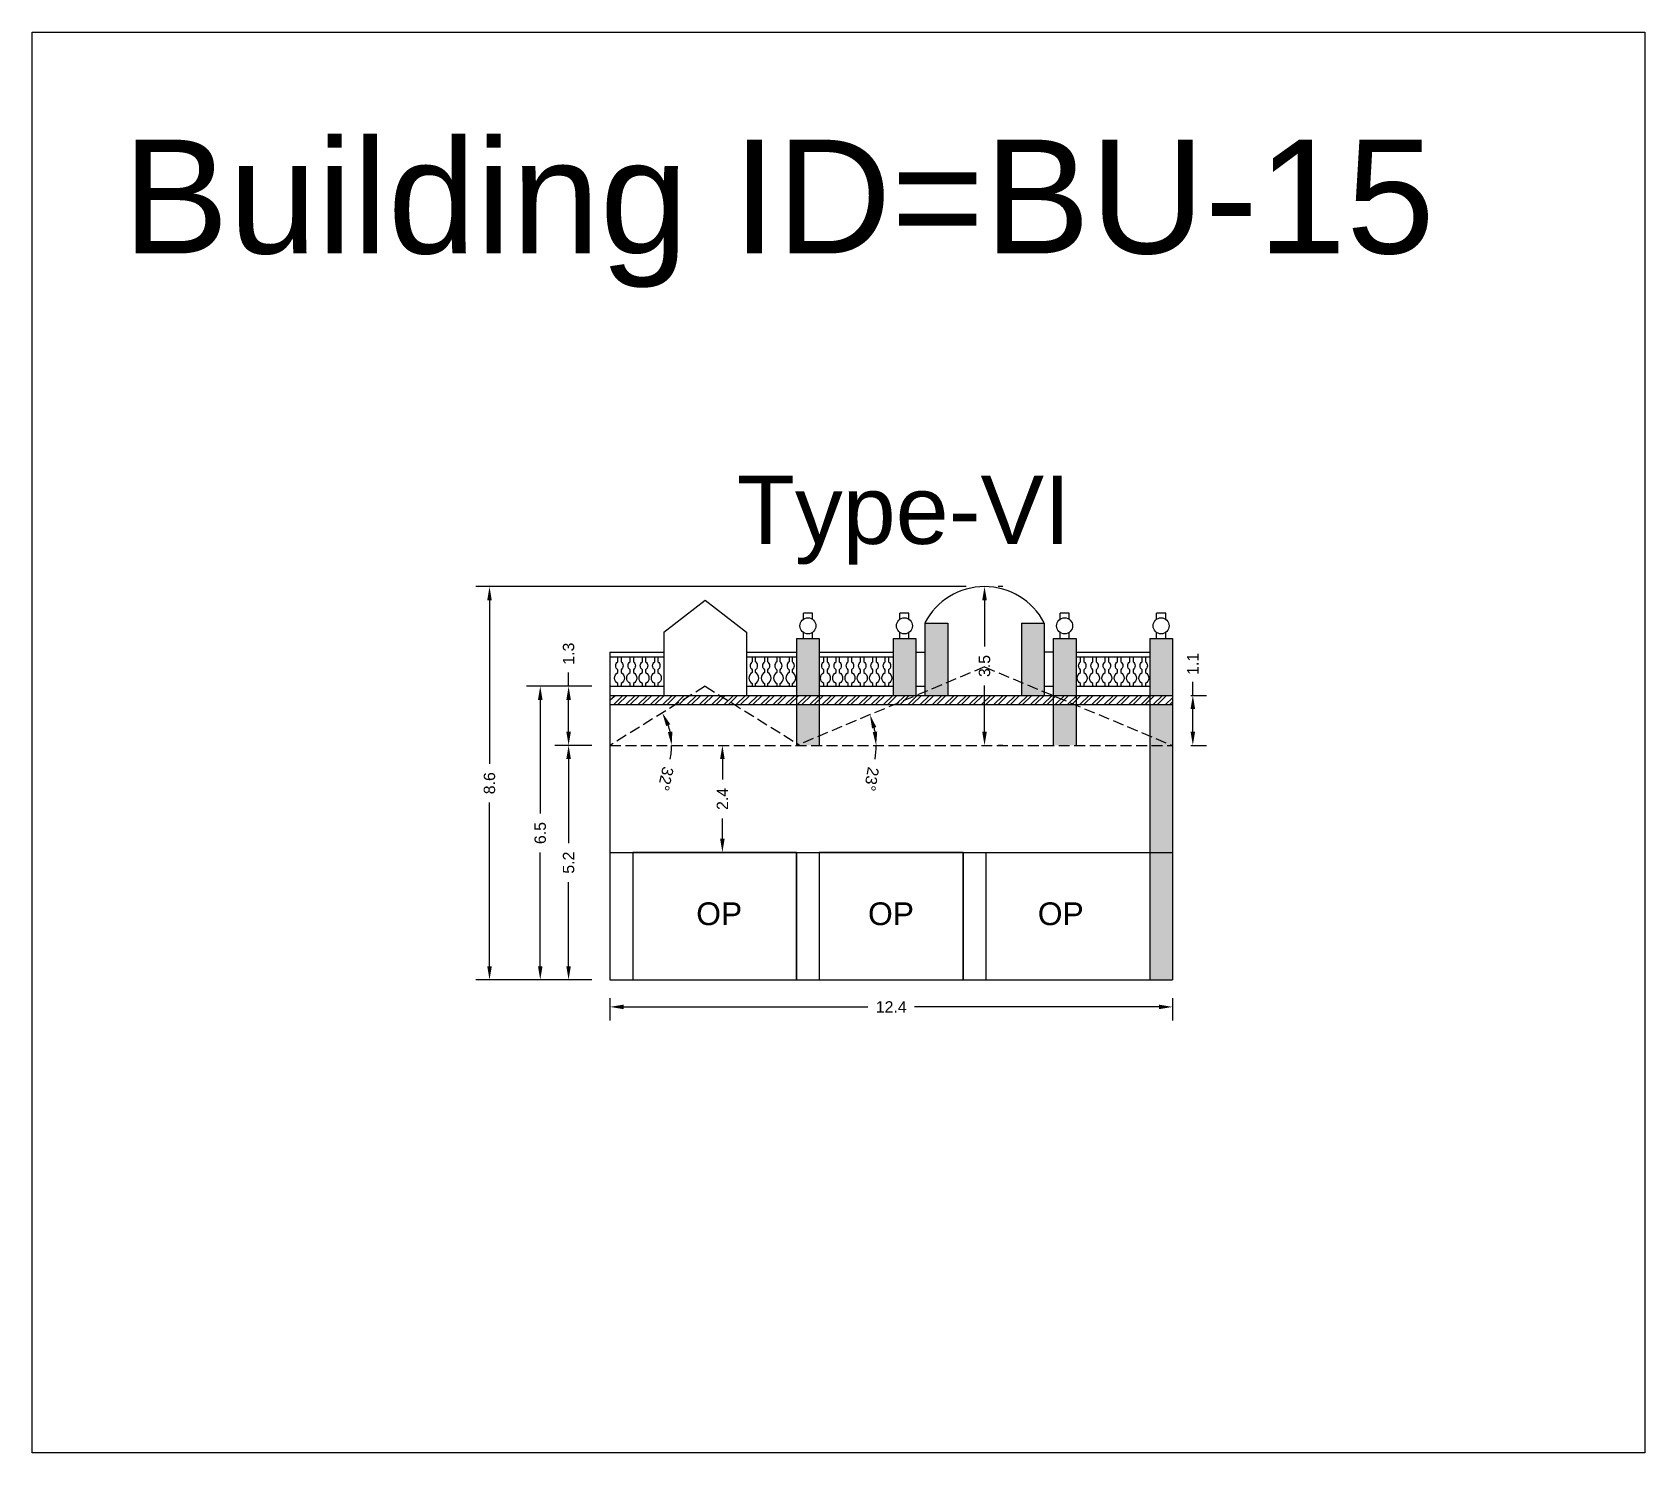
# Model space of a CAD drawing. Header units: metres. Extents: x 3416649 to 3417093, y -6712874 to -6712690.
# Drawn here: x 3416818.01 to 3416853.44, y -6712756.36 to -6712725.15 of the extents above; entities that cross this region are included whole.
import ezdxf

# ---------------------------------------------------------------- set-up
doc = ezdxf.new("R2010")
doc.units = ezdxf.units.M
doc.linetypes.add('ACAD_ISO02W100', pattern=[15, 12, -3])
doc.layers.add('Dotted', color=7, linetype='ACAD_ISO02W100', plot=False)
doc.styles.get("Standard").update_dxf_attribs({"font": 'arial.ttf'})
doc.dimstyles.new('ISO-25', dxfattribs={"dimtxt": 0.25, "dimasz": 0.3, "dimexe": 0.3, "dimexo": 0.4, "dimgap": 0.2, "dimtad": 0, "dimdec": 1, "dimdsep": 46, "dimtxsty": 'Standard', "dimcen": 2.5, "dimadec": 0, "dimazin": 0, "dimtfac": 1, "dimtdec": 1, "dimtmove": 0, "dimatfit": 3, "dimfxl": 1, "dimarcsym": 0})

msp = doc.modelspace()

# ---------------------------------------------------------------- texts
at = {"attachment_point": 1}
for s, width, heights, insert, char_height in [('Building ID=BU-15', 67.86454, [0.517], (3416819.998, -6712727.506), 2.5), ('Type-VI', 9.99112, [0.517], (3416833.488, -6712734.888), 1.5), ('OP', 1.17554, [0], (3416832.598, -6712744.264), 0.5), ('OP', 1.17554, [0], (3416836.373, -6712744.264), 0.5), ('OP', 1.17554, [0], (3416840.103, -6712744.264), 0.5)]:
    msp.add_mtext_dynamic_manual_height_columns(s, width=width, gutter_width=12.5, heights=heights, dxfattribs=dict(at, insert=insert, char_height=char_height))

# ---------------------------------------------------------------- blocks, each defined once
blk = doc.blocks.new('*D128')
at = {"color": 0, "lineweight": -2, "transparency": 16777216}
for p, q in [((3416830.303, -6712740.816), (3416829.494, -6712740.816)), ((3416829.794, -6712741.116), (3416829.794, -6712742.964)), ((3416829.794, -6712745.666), (3416829.794, -6712743.817)), ((3416830.303, -6712745.966), (3416829.494, -6712745.966))]:
    blk.add_line(p, q, dxfattribs=at)
at = {"color": 0, "transparency": 16777216}
for points in [[(3416829.744, -6712741.116), (3416829.844, -6712741.116), (3416829.794, -6712740.816)], [(3416829.744, -6712745.666), (3416829.844, -6712745.666), (3416829.794, -6712745.966)]]:
    blk.add_solid(points, dxfattribs=at)
at = {"layer": 'Defpoints', "color": 0, "transparency": 16777216}
for p in [(3416829.794, -6712740.816), (3416830.703, -6712740.816), (3416830.703, -6712745.966)]:
    blk.add_point(p, dxfattribs=at)
at = {"color": 0, "transparency": 16777216, "insert": (3416829.794, -6712743.391), "char_height": 0.25, "attachment_point": 5, "rotation": 90}
blk.add_mtext('5.2', dxfattribs=at)
blk = doc.blocks.new('*D129')
at = {"color": 0, "lineweight": -2, "transparency": 16777216}
for start, end in [(12.7124, 19.1696), (347.2876, 360)]:
    blk.add_arc((3416830.703, -6712740.816), 1.355, start, end, dxfattribs=at)
at = {"color": 0, "transparency": 16777216}
for points in [[(3416831.937, -6712740.392), (3416832.028, -6712740.349), (3416831.853, -6712740.1)], [(3416832.074, -6712740.512), (3416831.975, -6712740.523), (3416832.058, -6712740.816)]]:
    blk.add_solid(points, dxfattribs=at)
at = {"layer": 'Defpoints', "color": 0, "transparency": 16777216}
for p in [(3416832.793, -6712739.516), (3416831.966, -6712740.325), (3416830.703, -6712740.816), (3416830.703, -6712740.816), (3416843.063, -6712740.816)]:
    blk.add_point(p, dxfattribs=at)
at = {"color": 0, "transparency": 16777216, "insert": (3416831.926, -6712741.548), "char_height": 0.25, "attachment_point": 5, "rotation": 257.2876}
blk.add_mtext('32°', dxfattribs=at)
blk = doc.blocks.new('*D130')
at = {"color": 0, "lineweight": -2, "transparency": 16777216}
for start, end in [(9.8419, 12.8272), (350.1581, 360)]:
    blk.add_arc((3416834.803, -6712740.816), 1.749, start, end, dxfattribs=at)
at = {"color": 0, "transparency": 16777216}
for points in [[(3416836.46, -6712740.443), (3416836.555, -6712740.412), (3416836.416, -6712740.142)], [(3416836.575, -6712740.513), (3416836.476, -6712740.521), (3416836.551, -6712740.816)]]:
    blk.add_solid(points, dxfattribs=at)
at = {"layer": 'Defpoints', "color": 0, "transparency": 16777216}
for p in [(3416838.933, -6712739.091), (3416836.491, -6712740.36), (3416830.703, -6712740.816), (3416834.803, -6712740.816), (3416843.063, -6712740.816)]:
    blk.add_point(p, dxfattribs=at)
at = {"color": 0, "transparency": 16777216, "insert": (3416836.449, -6712741.555), "char_height": 0.25, "attachment_point": 5, "rotation": 260.1581}
blk.add_mtext('23°', dxfattribs=at)
blk = doc.blocks.new('*D131')
at = {"color": 0, "lineweight": -2, "transparency": 16777216}
for p, q in [((3416829.794, -6712739.516), (3416829.794, -6712739.216)), ((3416830.303, -6712739.516), (3416829.494, -6712739.516)), ((3416829.794, -6712740.516), (3416829.794, -6712739.816)), ((3416830.303, -6712740.816), (3416829.494, -6712740.816))]:
    blk.add_line(p, q, dxfattribs=at)
at = {"color": 0, "transparency": 16777216}
for points in [[(3416829.744, -6712739.816), (3416829.844, -6712739.816), (3416829.794, -6712739.516)], [(3416829.744, -6712740.516), (3416829.844, -6712740.516), (3416829.794, -6712740.816)]]:
    blk.add_solid(points, dxfattribs=at)
at = {"layer": 'Defpoints', "color": 0, "transparency": 16777216}
for p in [(3416829.794, -6712739.516), (3416830.703, -6712739.516), (3416830.703, -6712740.816)]:
    blk.add_point(p, dxfattribs=at)
at = {"color": 0, "transparency": 16777216, "insert": (3416829.794, -6712738.8), "char_height": 0.25, "attachment_point": 5, "rotation": 90}
blk.add_mtext('1.3', dxfattribs=at)
blk = doc.blocks.new('*D132')
at = {"color": 0, "lineweight": -2, "transparency": 16777216}
for p, q in [((3416839.333, -6712737.326), (3416839.233, -6712737.326)), ((3416838.933, -6712737.626), (3416838.933, -6712738.642)), ((3416838.933, -6712740.516), (3416838.933, -6712739.499)), ((3416839.333, -6712740.816), (3416839.233, -6712740.816))]:
    blk.add_line(p, q, dxfattribs=at)
at = {"color": 0, "transparency": 16777216}
for points in [[(3416838.883, -6712737.626), (3416838.983, -6712737.626), (3416838.933, -6712737.326)], [(3416838.883, -6712740.516), (3416838.983, -6712740.516), (3416838.933, -6712740.816)]]:
    blk.add_solid(points, dxfattribs=at)
at = {"layer": 'Defpoints', "color": 0, "transparency": 16777216}
for p in [(3416838.933, -6712737.326), (3416838.933, -6712740.816), (3416838.933, -6712740.816)]:
    blk.add_point(p, dxfattribs=at)
at = {"color": 0, "transparency": 16777216, "insert": (3416838.933, -6712739.071), "char_height": 0.25, "attachment_point": 5, "rotation": 90}
blk.add_mtext('3.5', dxfattribs=at)
blk = doc.blocks.new('*D133')
at = {"color": 0, "lineweight": -2, "transparency": 16777216}
for p, q in [((3416830.303, -6712739.516), (3416828.871, -6712739.516)), ((3416829.171, -6712739.816), (3416829.171, -6712742.312)), ((3416829.171, -6712745.666), (3416829.171, -6712743.17)), ((3416830.303, -6712745.966), (3416828.871, -6712745.966))]:
    blk.add_line(p, q, dxfattribs=at)
at = {"color": 0, "transparency": 16777216}
for points in [[(3416829.121, -6712739.816), (3416829.221, -6712739.816), (3416829.171, -6712739.516)], [(3416829.121, -6712745.666), (3416829.221, -6712745.666), (3416829.171, -6712745.966)]]:
    blk.add_solid(points, dxfattribs=at)
at = {"layer": 'Defpoints', "color": 0, "transparency": 16777216}
for p in [(3416829.171, -6712739.516), (3416830.703, -6712739.516), (3416830.703, -6712745.966)]:
    blk.add_point(p, dxfattribs=at)
at = {"color": 0, "transparency": 16777216, "insert": (3416829.171, -6712742.741), "char_height": 0.25, "attachment_point": 5, "rotation": 90}
blk.add_mtext('6.5', dxfattribs=at)
blk = doc.blocks.new('*D134')
at = {"color": 0, "lineweight": -2, "transparency": 16777216}
for p, q in [((3416830.703, -6712746.366), (3416830.703, -6712746.861)), ((3416843.063, -6712746.366), (3416843.063, -6712746.861)), ((3416831.003, -6712746.561), (3416836.37, -6712746.561)), ((3416842.763, -6712746.561), (3416837.395, -6712746.561))]:
    blk.add_line(p, q, dxfattribs=at)
at = {"color": 0, "transparency": 16777216}
for points in [[(3416831.003, -6712746.511), (3416831.003, -6712746.611), (3416830.703, -6712746.561)], [(3416842.763, -6712746.511), (3416842.763, -6712746.611), (3416843.063, -6712746.561)]]:
    blk.add_solid(points, dxfattribs=at)
at = {"layer": 'Defpoints', "color": 0, "transparency": 16777216}
for p in [(3416830.703, -6712745.966), (3416843.063, -6712745.966), (3416843.063, -6712746.561)]:
    blk.add_point(p, dxfattribs=at)
at = {"color": 0, "transparency": 16777216, "insert": (3416836.883, -6712746.561), "char_height": 0.25, "attachment_point": 5}
blk.add_mtext('12.4', dxfattribs=at)
blk = doc.blocks.new('*D135')
at = {"color": 0, "lineweight": -2, "transparency": 16777216}
for p, q in [((3416838.533, -6712737.326), (3416827.756, -6712737.326)), ((3416828.056, -6712737.626), (3416828.056, -6712741.218)), ((3416828.056, -6712745.666), (3416828.056, -6712742.073)), ((3416830.303, -6712745.966), (3416827.756, -6712745.966))]:
    blk.add_line(p, q, dxfattribs=at)
at = {"color": 0, "transparency": 16777216}
for points in [[(3416828.006, -6712737.626), (3416828.106, -6712737.626), (3416828.056, -6712737.326)], [(3416828.006, -6712745.666), (3416828.106, -6712745.666), (3416828.056, -6712745.966)]]:
    blk.add_solid(points, dxfattribs=at)
at = {"layer": 'Defpoints', "color": 0, "transparency": 16777216}
for p in [(3416828.056, -6712737.326), (3416838.933, -6712737.326), (3416830.703, -6712745.966)]:
    blk.add_point(p, dxfattribs=at)
at = {"color": 0, "transparency": 16777216, "insert": (3416828.056, -6712741.646), "char_height": 0.25, "attachment_point": 5, "rotation": 90}
blk.add_mtext('8.6', dxfattribs=at)
blk = doc.blocks.new('*D136')
at = {"color": 0, "lineweight": -2, "transparency": 16777216}
for p, q in [((3416832.876, -6712740.816), (3416832.873, -6712740.816)), ((3416833.173, -6712741.116), (3416833.173, -6712741.562)), ((3416833.173, -6712742.866), (3416833.173, -6712742.42)), ((3416832.876, -6712743.166), (3416832.873, -6712743.166))]:
    blk.add_line(p, q, dxfattribs=at)
at = {"color": 0, "transparency": 16777216}
for points in [[(3416833.123, -6712741.116), (3416833.223, -6712741.116), (3416833.173, -6712740.816)], [(3416833.123, -6712742.866), (3416833.223, -6712742.866), (3416833.173, -6712743.166)]]:
    blk.add_solid(points, dxfattribs=at)
at = {"layer": 'Defpoints', "color": 0, "transparency": 16777216}
for p in [(3416833.173, -6712740.816), (3416833.276, -6712740.816), (3416833.276, -6712743.166)]:
    blk.add_point(p, dxfattribs=at)
at = {"color": 0, "transparency": 16777216, "insert": (3416833.173, -6712741.991), "char_height": 0.25, "attachment_point": 5, "rotation": 90}
blk.add_mtext('2.4', dxfattribs=at)
blk = doc.blocks.new('*D137')
at = {"color": 0, "lineweight": -2, "transparency": 16777216}
for p, q in [((3416843.51, -6712739.716), (3416843.51, -6712739.416)), ((3416843.463, -6712739.716), (3416843.81, -6712739.716)), ((3416843.51, -6712740.516), (3416843.51, -6712740.016)), ((3416843.463, -6712740.816), (3416843.81, -6712740.816))]:
    blk.add_line(p, q, dxfattribs=at)
at = {"color": 0, "transparency": 16777216}
for points in [[(3416843.46, -6712740.016), (3416843.56, -6712740.016), (3416843.51, -6712739.716)], [(3416843.46, -6712740.516), (3416843.56, -6712740.516), (3416843.51, -6712740.816)]]:
    blk.add_solid(points, dxfattribs=at)
at = {"layer": 'Defpoints', "color": 0, "transparency": 16777216}
for p in [(3416843.063, -6712739.716), (3416843.51, -6712739.716), (3416843.063, -6712740.816)]:
    blk.add_point(p, dxfattribs=at)
at = {"color": 0, "transparency": 16777216, "insert": (3416843.51, -6712739.024), "char_height": 0.25, "attachment_point": 5, "rotation": 90}
blk.add_mtext('1.1', dxfattribs=at)

# ---------------------------------------------------------------- dimensions: what is measured, and where the dimension line sits
for base, p1, p2, picture, middle in [((3416828.056, -6712737.326), (3416830.703, -6712745.966), (3416838.933, -6712737.326), '*D135', (3416828.056, -6712741.646)), ((3416838.933, -6712740.816), (3416838.933, -6712737.326), (3416838.933, -6712740.816), '*D132', (3416838.933, -6712739.071)), ((3416829.794, -6712739.516), (3416830.703, -6712740.816), (3416830.703, -6712739.516), '*D131', (3416829.794, -6712738.8)), ((3416843.51, -6712739.716), (3416843.063, -6712740.816), (3416843.063, -6712739.716), '*D137', (3416843.51, -6712739.024)), ((3416829.171390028, -6712739.515726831), (3416830.702761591, -6712745.965726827), (3416830.702761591, -6712739.515726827), '*D133', (3416829.171390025, -6712742.74072683)), ((3416829.793734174, -6712740.815726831), (3416830.702761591, -6712745.965726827), (3416830.702761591, -6712740.815726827), '*D128', (3416829.793734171, -6712743.39072683)), ((3416833.173305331, -6712740.815726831), (3416833.275646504, -6712743.165726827), (3416833.275646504, -6712740.815726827), '*D136', (3416833.173305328, -6712741.99072683))]:
    dim = msp.add_linear_dim(base=base, p1=p1, p2=p2, angle=90, dimstyle='ISO-25')
    dim.commit()
    dim.dimension.update_dxf_attribs({"geometry": picture, "text_midpoint": middle})
for base, line2, picture, middle in [((3416836.491, -6712740.36), ((3416838.933, -6712739.091), (3416834.803, -6712740.816)), '*D130', (3416836.449, -6712741.555)), ((3416831.966, -6712740.325), ((3416832.793, -6712739.516), (3416830.703, -6712740.816)), '*D129', (3416831.926, -6712741.548))]:
    dim = msp.add_angular_dim_2l(base=base, line1=((3416830.703, -6712740.816), (3416843.063, -6712740.816)), line2=line2, dimstyle='ISO-25')
    dim.commit()
    dim.dimension.update_dxf_attribs({"geometry": picture, "text_midpoint": middle})
dim = msp.add_linear_dim(base=(3416843.063, -6712746.561), p1=(3416830.703, -6712745.966), p2=(3416843.063, -6712745.966), dimstyle='ISO-25')
dim.commit()
dim.dimension.update_dxf_attribs({"geometry": '*D134', "text_midpoint": (3416836.883, -6712746.561)})

# ---------------------------------------------------------------- hatches: boundary and pattern name
h = msp.add_hatch(color=256)
h.dxf.hatch_style = 1
h.paths.add_polyline_path([(3416843.063, -6712738.466), (3416842.563, -6712738.466), (3416842.563, -6712739.716), (3416843.063, -6712739.716)])
h.paths.add_polyline_path([(3416843.063, -6712739.916), (3416842.563, -6712739.916), (3416842.563, -6712740.607), (3416843.063, -6712740.816)])
h.paths.add_polyline_path([(3416843.063, -6712740.816), (3416842.563, -6712740.816), (3416842.563, -6712743.166), (3416843.063, -6712743.166)])
h.paths.add_polyline_path([(3416843.063, -6712743.166), (3416842.563, -6712743.166), (3416842.563, -6712745.966), (3416843.063, -6712745.966)])
h.paths.add_polyline_path([(3416842.563, -6712740.607), (3416842.563, -6712740.816), (3416843.063, -6712740.816)], flags=17)
h.paths.add_polyline_path([(3416840.943, -6712739.93), (3416840.908, -6712739.916), (3416840.443, -6712739.916), (3416840.443, -6712740.816), (3416840.943, -6712740.816)])
h.paths.add_polyline_path([(3416840.943, -6712738.466), (3416840.443, -6712738.466), (3416840.443, -6712739.716), (3416840.943, -6712739.716)])
h.paths.add_polyline_path([(3416838.123, -6712738.126), (3416837.623, -6712738.126), (3416837.623, -6712739.638), (3416838.123, -6712739.429)])
h.paths.add_polyline_path([(3416838.123, -6712739.429), (3416837.623, -6712739.638), (3416837.623, -6712739.716), (3416838.123, -6712739.716)])
h.paths.add_polyline_path([(3416840.243, -6712738.126), (3416839.743, -6712738.126), (3416839.743, -6712739.429), (3416840.243, -6712739.638)])
h.paths.add_polyline_path([(3416839.743, -6712739.429), (3416839.743, -6712739.716), (3416840.243, -6712739.716), (3416840.243, -6712739.638)])
h.paths.add_polyline_path([(3416837.423, -6712738.466), (3416836.923, -6712738.466), (3416836.923, -6712739.716), (3416837.423, -6712739.716)])
h.paths.add_polyline_path([(3416835.303, -6712738.466), (3416834.803, -6712738.466), (3416834.803, -6712739.716), (3416835.303, -6712739.716)])
h.paths.add_polyline_path([(3416835.303, -6712739.916), (3416834.803, -6712739.916), (3416834.803, -6712740.766), (3416834.851, -6712740.796), (3416835.303, -6712740.607)])
h.paths.add_polyline_path([(3416835.303, -6712740.607), (3416834.851, -6712740.796), (3416834.883, -6712740.816), (3416835.303, -6712740.816)])
h = msp.add_hatch()
h.set_pattern_fill('ANSI32', color=256, scale=0.02)
h.set_pattern_definition([(45, (-17.86254, 2.39996), (-0.134703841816, 0.134703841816), []), (45, (-17.77274, 2.39996), (-0.134703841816, 0.134703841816), [])])
h.paths.add_polyline_path([(3416830.703, -6712739.716), (3416830.703, -6712739.916), (3416843.063, -6712739.916), (3416843.063, -6712739.716)])

# ---------------------------------------------------------------- linework, layer by layer
for points in [[(3416818.009, -6712725.146), (3416853.44, -6712725.146), (3416853.44, -6712756.357), (3416818.009, -6712756.357)], [(3416834.803, -6712743.166), (3416831.203, -6712743.166), (3416831.203, -6712745.966), (3416834.803, -6712745.966)], [(3416838.463, -6712743.166), (3416835.303, -6712743.166), (3416835.303, -6712745.966), (3416838.463, -6712745.966)]]:
    msp.add_lwpolyline(points, close=True)
for points in [[(3416831.883, -6712738.326), (3416832.793, -6712737.626), (3416833.703, -6712738.326)], [(3416834.953, -6712738.043), (3416834.953, -6712737.91)], [(3416835.153, -6712737.91), (3416834.953, -6712737.91)], [(3416835.153, -6712738.043), (3416835.153, -6712737.91)], [(3416837.073, -6712738.043), (3416837.073, -6712737.91)], [(3416837.273, -6712737.91), (3416837.073, -6712737.91)], [(3416837.273, -6712738.043), (3416837.273, -6712737.91)], [(3416837.623, -6712738.126), (3416837.623, -6712739.716)], [(3416837.623, -6712738.126), (3416838.123, -6712738.126)], [(3416838.123, -6712738.126), (3416838.123, -6712739.716)], [(3416839.743, -6712738.126), (3416839.743, -6712739.716)], [(3416839.743, -6712738.126), (3416840.243, -6712738.126)], [(3416840.243, -6712738.126), (3416840.243, -6712739.716)], [(3416840.593, -6712738.043), (3416840.593, -6712737.91)], [(3416840.793, -6712737.91), (3416840.593, -6712737.91)], [(3416840.793, -6712738.043), (3416840.793, -6712737.91)], [(3416842.713, -6712738.043), (3416842.713, -6712737.91)], [(3416842.913, -6712737.91), (3416842.713, -6712737.91)], [(3416842.913, -6712738.043), (3416842.913, -6712737.91)], [(3416831.883, -6712738.326), (3416831.883, -6712739.716)], [(3416833.703, -6712738.326), (3416833.703, -6712739.716)], [(3416834.803, -6712738.466), (3416834.803, -6712740.816)], [(3416834.803, -6712738.466), (3416835.303, -6712738.466)], [(3416834.803, -6712738.466), (3416835.303, -6712738.466)], [(3416834.803, -6712738.466), (3416835.303, -6712738.466)], [(3416834.953, -6712738.466), (3416834.953, -6712738.332)], [(3416834.953, -6712738.466), (3416835.153, -6712738.466)], [(3416835.153, -6712738.466), (3416835.153, -6712738.332)], [(3416835.303, -6712738.466), (3416835.303, -6712740.816)], [(3416836.923, -6712738.466), (3416836.923, -6712739.716)], [(3416836.923, -6712738.466), (3416837.423, -6712738.466)], [(3416836.923, -6712738.466), (3416837.423, -6712738.466)], [(3416836.923, -6712738.466), (3416837.423, -6712738.466)], [(3416836.923, -6712738.466), (3416837.423, -6712738.466)], [(3416837.073, -6712738.466), (3416837.073, -6712738.332)], [(3416837.073, -6712738.466), (3416837.273, -6712738.466)], [(3416837.273, -6712738.466), (3416837.273, -6712738.332)], [(3416837.423, -6712738.466), (3416837.423, -6712739.716)], [(3416840.443, -6712738.466), (3416840.443, -6712740.816)], [(3416840.443, -6712738.466), (3416840.943, -6712738.466)], [(3416840.443, -6712738.466), (3416840.943, -6712738.466)], [(3416840.443, -6712738.466), (3416840.943, -6712738.466)], [(3416840.443, -6712738.466), (3416840.943, -6712738.466)], [(3416840.593, -6712738.466), (3416840.593, -6712738.332)], [(3416840.593, -6712738.466), (3416840.793, -6712738.466)], [(3416840.793, -6712738.466), (3416840.793, -6712738.332)], [(3416840.943, -6712738.466), (3416840.943, -6712740.816)], [(3416842.563, -6712738.466), (3416842.563, -6712745.966)], [(3416842.563, -6712738.466), (3416843.063, -6712738.466)], [(3416842.563, -6712738.466), (3416843.063, -6712738.466)], [(3416842.563, -6712738.466), (3416843.063, -6712738.466)], [(3416842.713, -6712738.466), (3416842.713, -6712738.332)], [(3416842.713, -6712738.466), (3416842.913, -6712738.466)], [(3416842.913, -6712738.466), (3416842.913, -6712738.332)], [(3416843.063, -6712738.466), (3416843.063, -6712745.966)], [(3416830.703, -6712738.766), (3416831.883, -6712738.766)], [(3416830.703, -6712738.766), (3416830.703, -6712745.966)], [(3416830.703, -6712738.866), (3416831.883, -6712738.866)], [(3416833.703, -6712738.766), (3416834.803, -6712738.766)], [(3416833.703, -6712738.866), (3416834.803, -6712738.866)], [(3416835.303, -6712738.766), (3416836.923, -6712738.766)], [(3416835.303, -6712738.866), (3416836.923, -6712738.866)], [(3416837.423, -6712738.766), (3416837.623, -6712738.766)], [(3416840.443, -6712738.766), (3416840.243, -6712738.766)], [(3416840.943, -6712738.766), (3416842.563, -6712738.766)], [(3416840.943, -6712738.866), (3416842.563, -6712738.866)], [(3416830.703, -6712739.516), (3416831.883, -6712739.516)], [(3416830.946, -6712739.456), (3416830.946, -6712739.516)], [(3416831.217, -6712739.456), (3416831.217, -6712739.516)], [(3416831.487, -6712739.456), (3416831.487, -6712739.516)], [(3416831.757, -6712739.456), (3416831.757, -6712739.516)], [(3416833.703, -6712739.516), (3416834.803, -6712739.516)], [(3416833.828, -6712739.456), (3416833.828, -6712739.516)], [(3416834.099, -6712739.456), (3416834.099, -6712739.516)], [(3416834.369, -6712739.456), (3416834.369, -6712739.516)], [(3416834.639, -6712739.456), (3416834.639, -6712739.516)], [(3416835.303, -6712739.516), (3416836.923, -6712739.516)], [(3416835.472, -6712739.456), (3416835.472, -6712739.516)], [(3416835.742, -6712739.456), (3416835.742, -6712739.516)], [(3416836.013, -6712739.456), (3416836.013, -6712739.516)], [(3416836.283, -6712739.456), (3416836.283, -6712739.516)], [(3416836.553, -6712739.456), (3416836.553, -6712739.516)], [(3416836.824, -6712739.456), (3416836.824, -6712739.516)], [(3416837.423, -6712739.516), (3416837.623, -6712739.516)], [(3416840.243, -6712739.516), (3416840.443, -6712739.516)], [(3416840.943, -6712739.516), (3416842.563, -6712739.516)], [(3416841.116, -6712739.456), (3416841.116, -6712739.516)], [(3416841.386, -6712739.456), (3416841.386, -6712739.516)], [(3416841.657, -6712739.456), (3416841.657, -6712739.516)], [(3416841.927, -6712739.456), (3416841.927, -6712739.516)], [(3416842.197, -6712739.456), (3416842.197, -6712739.516)], [(3416842.467, -6712739.456), (3416842.467, -6712739.516)], [(3416830.703, -6712739.716), (3416843.063, -6712739.716)], [(3416830.703, -6712739.916), (3416843.063, -6712739.916)], [(3416830.703, -6712743.166), (3416843.063, -6712743.166)], [(3416831.203, -6712743.166), (3416831.203, -6712745.966)], [(3416834.803, -6712743.166), (3416834.803, -6712745.966)], [(3416835.303, -6712743.166), (3416835.303, -6712745.966)], [(3416838.463, -6712743.166), (3416838.463, -6712745.966)], [(3416838.963, -6712743.166), (3416838.963, -6712745.966)], [(3416830.703, -6712745.966), (3416843.063, -6712745.966)], [(3416830.703, -6712745.966), (3416831.883, -6712745.966)]]:
    msp.add_lwpolyline(points)
for points in [[(3416830.874, -6712739.516), (3416830.874, -6712739.456, -0.59952), (3416830.874, -6712739.214), (3416830.874, -6712739.153, -0.504557), (3416830.874, -6712738.978), (3416830.874, -6712738.866)], [(3416830.946, -6712738.866), (3416830.946, -6712738.978, -0.504557), (3416830.946, -6712739.153), (3416830.946, -6712739.214, -0.59952), (3416830.946, -6712739.456)], [(3416831.144, -6712739.516), (3416831.144, -6712739.456, -0.59952), (3416831.144, -6712739.214), (3416831.144, -6712739.153, -0.504557), (3416831.144, -6712738.978), (3416831.144, -6712738.866)], [(3416831.217, -6712738.866), (3416831.217, -6712738.978, -0.504557), (3416831.217, -6712739.153), (3416831.217, -6712739.214, -0.59952), (3416831.217, -6712739.456)], [(3416831.414, -6712739.516), (3416831.414, -6712739.456, -0.59952), (3416831.414, -6712739.214), (3416831.414, -6712739.153, -0.504557), (3416831.414, -6712738.978), (3416831.414, -6712738.866)], [(3416831.487, -6712738.866), (3416831.487, -6712738.978, -0.504557), (3416831.487, -6712739.153), (3416831.487, -6712739.214, -0.59952), (3416831.487, -6712739.456)], [(3416831.685, -6712739.516), (3416831.685, -6712739.456, -0.59952), (3416831.685, -6712739.214), (3416831.685, -6712739.153, -0.504557), (3416831.685, -6712738.978), (3416831.685, -6712738.866)], [(3416831.757, -6712738.866), (3416831.757, -6712738.978, -0.504557), (3416831.757, -6712739.153), (3416831.757, -6712739.214, -0.59952), (3416831.757, -6712739.456)], [(3416833.828, -6712738.866), (3416833.828, -6712738.978, 0.504557), (3416833.828, -6712739.153), (3416833.828, -6712739.214, 0.59952), (3416833.828, -6712739.456)], [(3416833.901, -6712739.516), (3416833.901, -6712739.456, 0.59952), (3416833.901, -6712739.214), (3416833.901, -6712739.153, 0.504557), (3416833.901, -6712738.978), (3416833.901, -6712738.866)], [(3416834.099, -6712738.866), (3416834.099, -6712738.978, 0.504557), (3416834.099, -6712739.153), (3416834.099, -6712739.214, 0.59952), (3416834.099, -6712739.456)], [(3416834.171, -6712739.516), (3416834.171, -6712739.456, 0.59952), (3416834.171, -6712739.214), (3416834.171, -6712739.153, 0.504557), (3416834.171, -6712738.978), (3416834.171, -6712738.866)], [(3416834.369, -6712738.866), (3416834.369, -6712738.978, 0.504557), (3416834.369, -6712739.153), (3416834.369, -6712739.214, 0.59952), (3416834.369, -6712739.456)], [(3416834.441, -6712739.516), (3416834.441, -6712739.456, 0.59952), (3416834.441, -6712739.214), (3416834.441, -6712739.153, 0.504557), (3416834.441, -6712738.978), (3416834.441, -6712738.866)], [(3416834.639, -6712738.866), (3416834.639, -6712738.978, 0.504557), (3416834.639, -6712739.153), (3416834.639, -6712739.214, 0.59952), (3416834.639, -6712739.456)], [(3416834.712, -6712739.516), (3416834.712, -6712739.456, 0.59952), (3416834.712, -6712739.214), (3416834.712, -6712739.153, 0.504557), (3416834.712, -6712738.978), (3416834.712, -6712738.866)], [(3416835.4, -6712739.516), (3416835.4, -6712739.456, -0.59952), (3416835.4, -6712739.214), (3416835.4, -6712739.153, -0.504557), (3416835.4, -6712738.978), (3416835.4, -6712738.866)], [(3416835.472, -6712738.866), (3416835.472, -6712738.978, -0.504557), (3416835.472, -6712739.153), (3416835.472, -6712739.214, -0.59952), (3416835.472, -6712739.456)], [(3416835.67, -6712739.516), (3416835.67, -6712739.456, -0.59952), (3416835.67, -6712739.214), (3416835.67, -6712739.153, -0.504557), (3416835.67, -6712738.978), (3416835.67, -6712738.866)], [(3416835.742, -6712738.866), (3416835.742, -6712738.978, -0.504557), (3416835.742, -6712739.153), (3416835.742, -6712739.214, -0.59952), (3416835.742, -6712739.456)], [(3416835.94, -6712739.516), (3416835.94, -6712739.456, -0.59952), (3416835.94, -6712739.214), (3416835.94, -6712739.153, -0.504557), (3416835.94, -6712738.978), (3416835.94, -6712738.866)], [(3416836.013, -6712738.866), (3416836.013, -6712738.978, -0.504557), (3416836.013, -6712739.153), (3416836.013, -6712739.214, -0.59952), (3416836.013, -6712739.456)], [(3416836.21, -6712739.516), (3416836.21, -6712739.456, -0.59952), (3416836.21, -6712739.214), (3416836.21, -6712739.153, -0.504557), (3416836.21, -6712738.978), (3416836.21, -6712738.866)], [(3416836.283, -6712738.866), (3416836.283, -6712738.978, -0.504557), (3416836.283, -6712739.153), (3416836.283, -6712739.214, -0.59952), (3416836.283, -6712739.456)], [(3416836.481, -6712739.516), (3416836.481, -6712739.456, -0.59952), (3416836.481, -6712739.214), (3416836.481, -6712739.153, -0.504557), (3416836.481, -6712738.978), (3416836.481, -6712738.866)], [(3416836.553, -6712738.866), (3416836.553, -6712738.978, -0.504557), (3416836.553, -6712739.153), (3416836.553, -6712739.214, -0.59952), (3416836.553, -6712739.456)], [(3416836.751, -6712739.516), (3416836.751, -6712739.456, -0.59952), (3416836.751, -6712739.214), (3416836.751, -6712739.153, -0.504557), (3416836.751, -6712738.978), (3416836.751, -6712738.866)], [(3416836.824, -6712738.866), (3416836.824, -6712738.978, -0.504557), (3416836.824, -6712739.153), (3416836.824, -6712739.214, -0.59952), (3416836.824, -6712739.456)], [(3416841.043, -6712739.516), (3416841.043, -6712739.456, -0.59952), (3416841.043, -6712739.214), (3416841.043, -6712739.153, -0.504557), (3416841.043, -6712738.978), (3416841.043, -6712738.866)], [(3416841.116, -6712738.866), (3416841.116, -6712738.978, -0.504557), (3416841.116, -6712739.153), (3416841.116, -6712739.214, -0.59952), (3416841.116, -6712739.456)], [(3416841.314, -6712739.516), (3416841.314, -6712739.456, -0.59952), (3416841.314, -6712739.214), (3416841.314, -6712739.153, -0.504557), (3416841.314, -6712738.978), (3416841.314, -6712738.866)], [(3416841.386, -6712738.866), (3416841.386, -6712738.978, -0.504557), (3416841.386, -6712739.153), (3416841.386, -6712739.214, -0.59952), (3416841.386, -6712739.456)], [(3416841.584, -6712739.516), (3416841.584, -6712739.456, -0.59952), (3416841.584, -6712739.214), (3416841.584, -6712739.153, -0.504557), (3416841.584, -6712738.978), (3416841.584, -6712738.866)], [(3416841.657, -6712738.866), (3416841.657, -6712738.978, -0.504557), (3416841.657, -6712739.153), (3416841.657, -6712739.214, -0.59952), (3416841.657, -6712739.456)], [(3416841.854, -6712739.516), (3416841.854, -6712739.456, -0.59952), (3416841.854, -6712739.214), (3416841.854, -6712739.153, -0.504557), (3416841.854, -6712738.978), (3416841.854, -6712738.866)], [(3416841.927, -6712738.866), (3416841.927, -6712738.978, -0.504557), (3416841.927, -6712739.153), (3416841.927, -6712739.214, -0.59952), (3416841.927, -6712739.456)], [(3416842.125, -6712739.516), (3416842.125, -6712739.456, -0.59952), (3416842.125, -6712739.214), (3416842.125, -6712739.153, -0.504557), (3416842.125, -6712738.978), (3416842.125, -6712738.866)], [(3416842.197, -6712738.866), (3416842.197, -6712738.978, -0.504557), (3416842.197, -6712739.153), (3416842.197, -6712739.214, -0.59952), (3416842.197, -6712739.456)], [(3416842.395, -6712739.516), (3416842.395, -6712739.456, -0.59952), (3416842.395, -6712739.214), (3416842.395, -6712739.153, -0.504557), (3416842.395, -6712738.978), (3416842.395, -6712738.866)], [(3416842.467, -6712738.866), (3416842.467, -6712738.978, -0.504557), (3416842.467, -6712739.153), (3416842.467, -6712739.214, -0.59952), (3416842.467, -6712739.456)]]:
    msp.add_lwpolyline(points, format="xyb")
for centre in [(3416835.053, -6712738.188), (3416837.173, -6712738.188), (3416840.693, -6712738.188), (3416842.813, -6712738.188)]:
    msp.add_circle(centre, 0.176)
msp.add_arc((3416838.933, -6712738.798), 1.473, 27.1763, 152.8237)
at = {"layer": 'Dotted', "ltscale": 0.02}
for points in [[(3416838.933, -6712739.091), (3416834.803, -6712740.816)], [(3416838.933, -6712739.091), (3416843.063, -6712740.816)], [(3416832.793, -6712739.516), (3416830.703, -6712740.816)], [(3416832.793, -6712739.516), (3416834.883, -6712740.816)], [(3416830.703, -6712740.816), (3416843.063, -6712740.816)]]:
    msp.add_lwpolyline(points, dxfattribs=at)

msp.set_redraw_order([(e.dxf.handle, doc.entitydb.next_handle()) for e in msp.query("TEXT MTEXT ATTDEF DIMENSION ARC_DIMENSION")])  # texts and dimensions are drawn at this point

doc.saveas('drawing.dxf')
